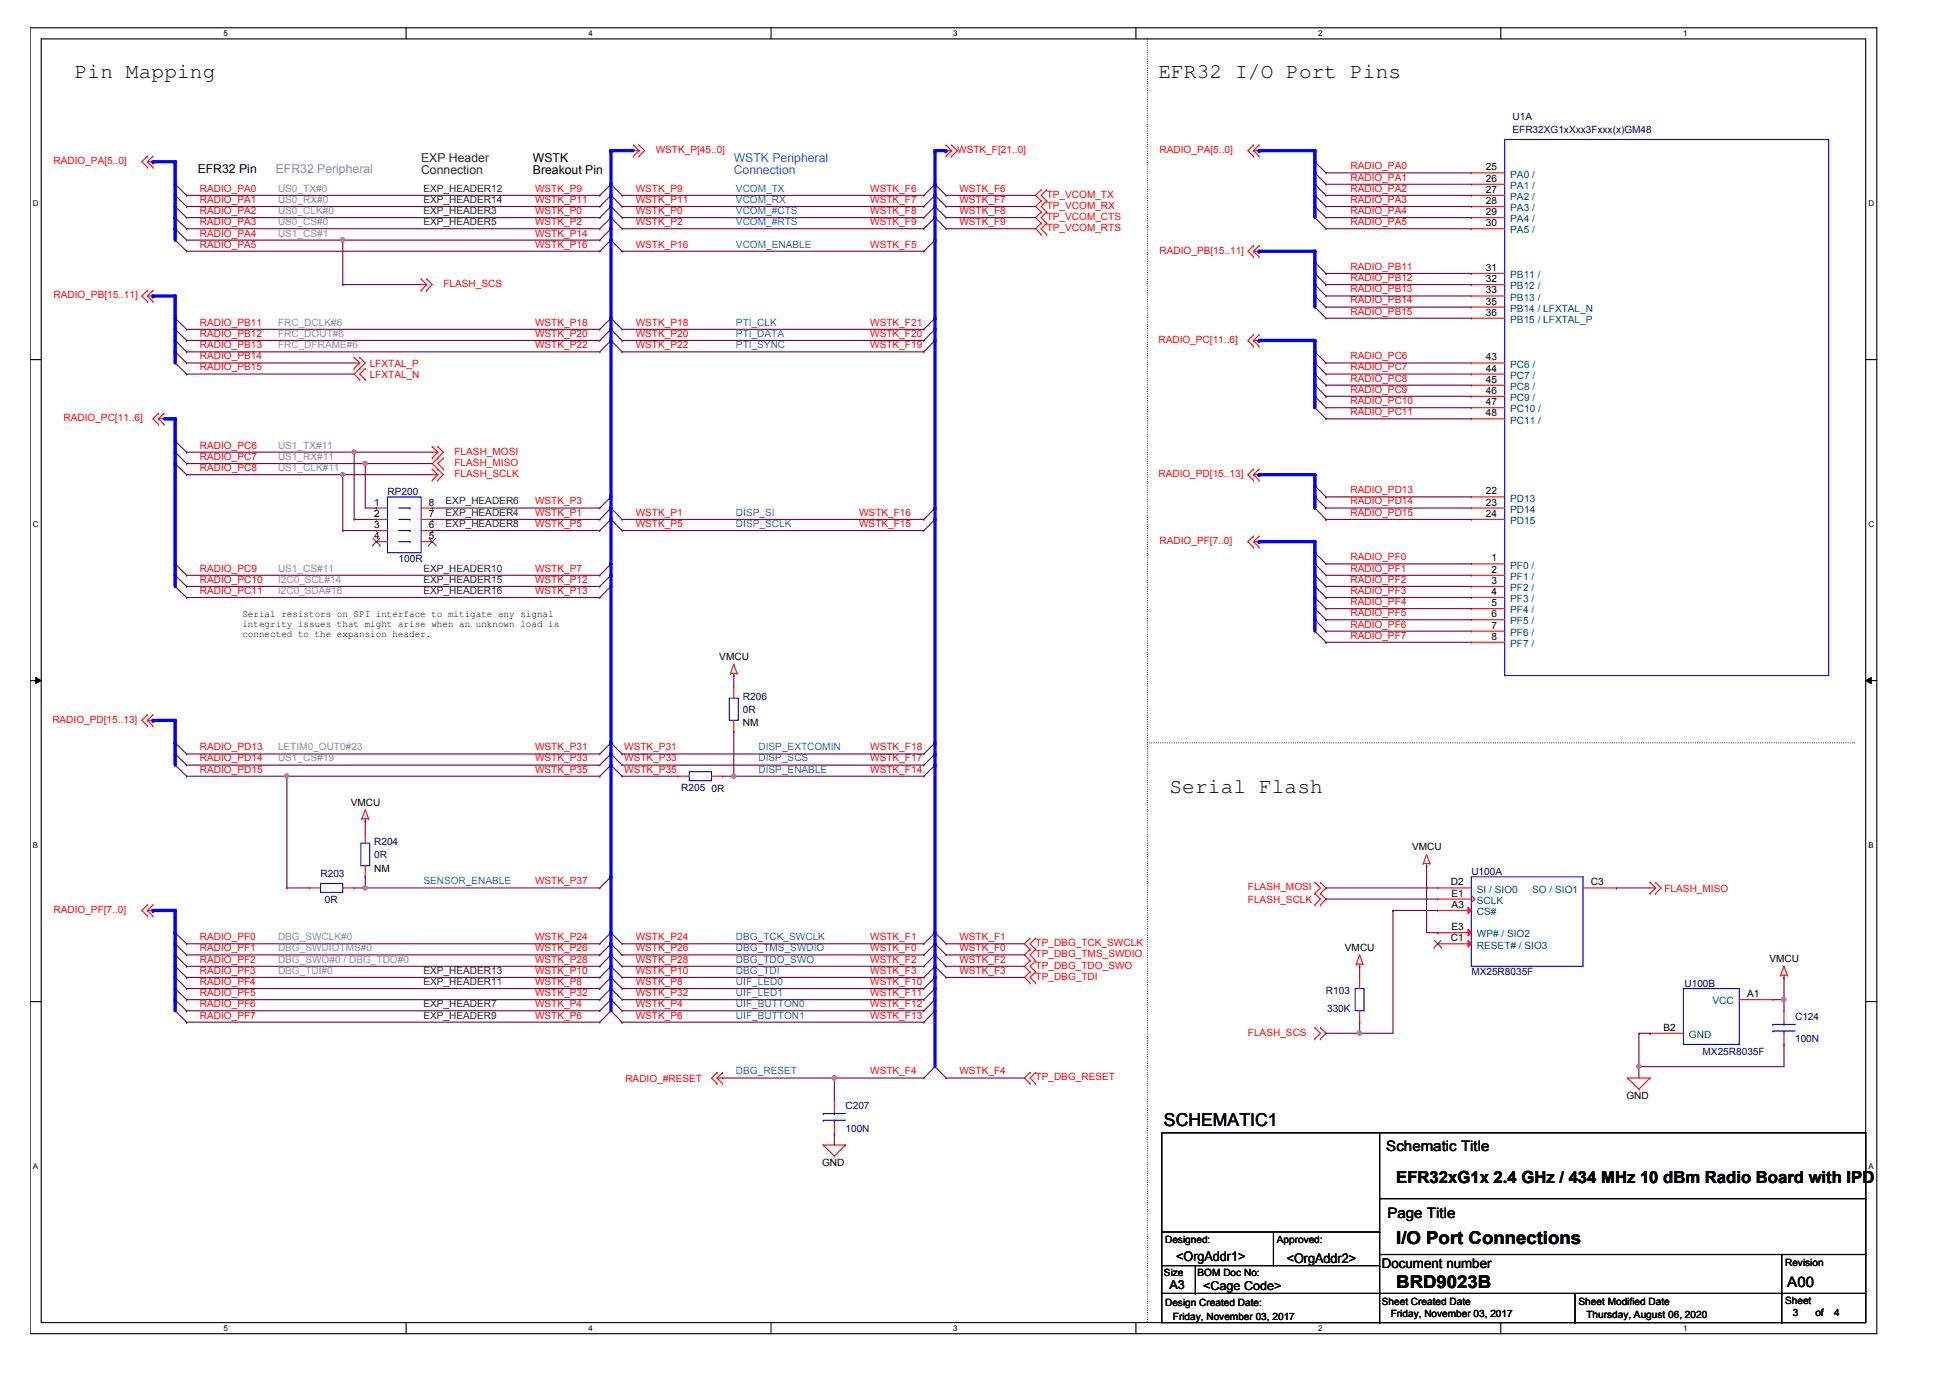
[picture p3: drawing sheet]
<svg xmlns="http://www.w3.org/2000/svg" width="297mm" height="210mm" viewBox="0 0 297 210" stroke-linecap="round" stroke-linejoin="round" font-family="sans-serif">
<defs><g id="words">
<g font-size="3.2">
<text x="11.4" y="11.9">Pin Mapping</text>
<text x="176.5" y="11.9">EFR32 I/O Port Pins</text>
<text x="178.2" y="120.8">Serial Flash</text>
</g>
<g font-size="2.7">
<text x="177.3" y="171.6">SCHEMATIC1</text>
<text x="212.7" y="189.5">I/O Port Connections</text>
<text x="212.7" y="196.2">BRD9023B</text>
</g>
<text font-size="2.5" x="212.7" y="180.2">EFR32xG1x 2.4 GHz / 434 MHz 10 dBm Radio Board with IPD</text>
<g font-size="2.2">
<text x="211.2" y="175.3">Schematic Title</text>
<text x="211.3" y="185.5">Page Title</text>
<text x="272.3" y="196">A00</text>
</g>
<g font-size="2">
<text x="179.2" y="192.2">&lt;OrgAddr1&gt;</text>
<text x="196" y="192.3">&lt;OrgAddr2&gt;</text>
<text x="210.5" y="193.2">Document number</text>
</g>
<g font-size="1.9">
<text x="30.1" y="26.3">EFR32 Pin</text>
<text x="81.2" y="24.6">WSTK</text>
<text x="81.2" y="26.5">Breakout Pin</text>
<text x="178.2" y="196.3">A3</text>
<text x="183.3" y="196.5">&lt;Cage Code&gt;</text>
</g>
<text font-size="1.9" fill="#8080c0" x="42" y="26.3">EFR32 Peripheral</text>
<g font-size="1.9" fill="#008000">
<text x="64.1" y="24.6">EXP Header</text>
<text x="64.1" y="26.5">Connection</text>
</g>
<g font-size="1.9" fill="#0080ff">
<text x="111.8" y="24.6">WSTK Peripheral</text>
<text x="111.8" y="26.5">Connection</text>
</g>
<g font-size="1.5" fill="#f00">
<text x="99.9" y="23.3">WSTK_P[45..0]</text>
<text x="145.8" y="23.3">WSTK_F[21..0]</text>
<text x="176.6" y="23.3">RADIO_PA[5..0]</text>
<text x="8.1" y="25">RADIO_PA[5..0]</text>
<text x="30.5" y="29.2">RADIO_PA0</text>
<text x="81.5" y="29.2">WSTK_P9</text>
<text x="96.8" y="29.2">WSTK_P9</text>
<text x="132.6" y="29.2">WSTK_F6</text>
<text x="146.1" y="29.2">WSTK_F6</text>
<text x="205.7" y="29.2">RADIO_PA2</text>
<text x="205.7" y="27.5">RADIO_PA1</text>
<text x="205.7" y="25.8">RADIO_PA0</text>
<text x="30.5" y="30.9">RADIO_PA1</text>
<text x="30.5" y="32.6">RADIO_PA2</text>
<text x="30.5" y="34.3">RADIO_PA3</text>
<text x="81.5" y="30.9">WSTK_P11</text>
<text x="81.5" y="32.6">WSTK_P0</text>
<text x="81.5" y="34.3">WSTK_P2</text>
<text x="96.8" y="30.9">WSTK_P11</text>
<text x="96.8" y="32.6">WSTK_P0</text>
<text x="96.8" y="34.3">WSTK_P2</text>
<text x="132.6" y="30.9">WSTK_F7</text>
<text x="132.6" y="32.6">WSTK_F8</text>
<text x="132.6" y="34.3">WSTK_F9</text>
<text x="146.1" y="30.9">WSTK_F7</text>
<text x="146.1" y="32.6">WSTK_F8</text>
<text x="146.1" y="34.3">WSTK_F9</text>
<text x="159.4" y="30.1">TP_VCOM_TX</text>
<text x="159.4" y="31.8">TP_VCOM_RX</text>
<text x="159.4" y="33.5">TP_VCOM_CTS</text>
<text x="159.4" y="35.2">TP_VCOM_RTS</text>
<text x="205.7" y="30.9">RADIO_PA3</text>
<text x="205.7" y="32.6">RADIO_PA4</text>
<text x="205.7" y="34.3">RADIO_PA5</text>
<text x="30.5" y="36">RADIO_PA4</text>
<text x="30.5" y="37.7">RADIO_PA5</text>
<text x="81.5" y="37.7">WSTK_P16</text>
<text x="81.5" y="36">WSTK_P14</text>
<text x="96.8" y="37.7">WSTK_P16</text>
<text x="132.6" y="37.7">WSTK_F5</text>
<text x="176.6" y="38.6">RADIO_PB[15..11]</text>
<text x="205.7" y="41.1">RADIO_PB11</text>
<text x="8.1" y="45.4">RADIO_PB[15..11]</text>
<text x="67.5" y="43.7">FLASH_SCS</text>
<text x="205.7" y="46.2">RADIO_PB14</text>
<text x="205.7" y="42.8">RADIO_PB12</text>
<text x="205.7" y="47.9">RADIO_PB15</text>
<text x="205.7" y="44.5">RADIO_PB13</text>
<text x="30.5" y="49.6">RADIO_PB11</text>
<text x="30.5" y="51.3">RADIO_PB12</text>
<text x="30.5" y="53">RADIO_PB13</text>
<text x="81.5" y="49.6">WSTK_P18</text>
<text x="81.5" y="51.3">WSTK_P20</text>
<text x="81.5" y="53">WSTK_P22</text>
<text x="96.8" y="49.6">WSTK_P18</text>
<text x="96.8" y="53">WSTK_P22</text>
<text x="96.8" y="51.3">WSTK_P20</text>
<text x="132.6" y="49.6">WSTK_F21</text>
<text x="132.6" y="53">WSTK_F19</text>
<text x="132.6" y="51.3">WSTK_F20</text>
<text x="176.5" y="52.2">RADIO_PC[11..6]</text>
<text x="30.5" y="54.7">RADIO_PB14</text>
<text x="30.5" y="56.4">RADIO_PB15</text>
<text x="56.3" y="55.8">LFXTAL_P</text>
<text x="56.3" y="57.5">LFXTAL_N</text>
<text x="205.7" y="54.7">RADIO_PC6</text>
<text x="205.7" y="56.4">RADIO_PC7</text>
<text x="205.7" y="59.8">RADIO_PC9</text>
<text x="205.7" y="58.1">RADIO_PC8</text>
<text x="9.7" y="64.2">RADIO_PC[11..6]</text>
<text x="205.7" y="63.2">RADIO_PC11</text>
<text x="205.7" y="61.6">RADIO_PC10</text>
<text x="30.5" y="68.3">RADIO_PC6</text>
<text x="30.5" y="70.1">RADIO_PC7</text>
<text x="30.5" y="71.8">RADIO_PC8</text>
<text x="69.2" y="71">FLASH_MISO</text>
<text x="69.2" y="69.3">FLASH_MOSI</text>
<text x="69.2" y="72.7">FLASH_SCLK</text>
<text x="81.5" y="76.8">WSTK_P3</text>
<text x="176.5" y="72.7">RADIO_PD[15..13]</text>
<text x="205.7" y="75.1">RADIO_PD13</text>
<text x="205.7" y="76.8">RADIO_PD14</text>
<text x="81.5" y="80.3">WSTK_P5</text>
<text x="81.5" y="78.6">WSTK_P1</text>
<text x="96.8" y="80.3">WSTK_P5</text>
<text x="96.8" y="78.6">WSTK_P1</text>
<text x="130.9" y="80.3">WSTK_F15</text>
<text x="130.9" y="78.6">WSTK_F16</text>
<text x="176.6" y="82.9">RADIO_PF[7..0]</text>
<text x="205.7" y="78.6">RADIO_PD15</text>
<text x="30.5" y="87.1">RADIO_PC9</text>
<text x="30.5" y="88.8">RADIO_PC10</text>
<text x="81.5" y="87.1">WSTK_P7</text>
<text x="81.5" y="88.8">WSTK_P12</text>
<text x="205.7" y="85.3">RADIO_PF0</text>
<text x="205.7" y="87.1">RADIO_PF1</text>
<text x="205.7" y="88.8">RADIO_PF2</text>
<text x="30.5" y="90.5">RADIO_PC11</text>
<text x="81.5" y="90.5">WSTK_P13</text>
<text x="205.7" y="90.5">RADIO_PF3</text>
<text x="205.7" y="92.2">RADIO_PF4</text>
<text x="205.7" y="93.9">RADIO_PF5</text>
<text x="205.7" y="95.6">RADIO_PF6</text>
<text x="205.7" y="97.3">RADIO_PF7</text>
<text x="8" y="110.1">RADIO_PD[15..13]</text>
<text x="30.5" y="114.3">RADIO_PD13</text>
<text x="30.5" y="116">RADIO_PD14</text>
<text x="30.5" y="117.7">RADIO_PD15</text>
<text x="81.5" y="114.3">WSTK_P31</text>
<text x="81.5" y="116">WSTK_P33</text>
<text x="81.5" y="117.7">WSTK_P35</text>
<text x="95.1" y="117.7">WSTK_P35</text>
<text x="95.1" y="114.3">WSTK_P31</text>
<text x="95.1" y="116">WSTK_P33</text>
<text x="132.6" y="117.7">WSTK_F14</text>
<text x="132.6" y="116">WSTK_F17</text>
<text x="132.6" y="114.3">WSTK_F18</text>
<text x="81.5" y="134.7">WSTK_P37</text>
<text x="190.1" y="135.6">FLASH_MOSI</text>
<text x="190.1" y="137.5">FLASH_SCLK</text>
<text x="253.5" y="135.8">FLASH_MISO</text>
<text x="8.1" y="139">RADIO_PF[7..0]</text>
<text x="30.5" y="143.2">RADIO_PF0</text>
<text x="81.5" y="143.2">WSTK_P24</text>
<text x="96.8" y="143.2">WSTK_P24</text>
<text x="132.6" y="143.2">WSTK_F1</text>
<text x="146.1" y="143.2">WSTK_F1</text>
<text x="30.5" y="144.9">RADIO_PF1</text>
<text x="30.5" y="146.6">RADIO_PF2</text>
<text x="30.5" y="148.3">RADIO_PF3</text>
<text x="81.5" y="144.9">WSTK_P26</text>
<text x="81.5" y="146.6">WSTK_P28</text>
<text x="81.5" y="148.3">WSTK_P10</text>
<text x="96.8" y="144.9">WSTK_P26</text>
<text x="96.8" y="146.6">WSTK_P28</text>
<text x="96.8" y="148.3">WSTK_P10</text>
<text x="132.6" y="144.9">WSTK_F0</text>
<text x="132.6" y="146.6">WSTK_F2</text>
<text x="132.6" y="148.3">WSTK_F3</text>
<text x="146.1" y="148.3">WSTK_F3</text>
<text x="146.1" y="146.6">WSTK_F2</text>
<text x="146.1" y="144.9">WSTK_F0</text>
<text x="157.7" y="144.1">TP_DBG_TCK_SWCLK</text>
<text x="157.7" y="147.5">TP_DBG_TDO_SWO</text>
<text x="157.7" y="149.3">TP_DBG_TDI</text>
<text x="157.7" y="145.8">TP_DBG_TMS_SWDIO</text>
<text x="30.5" y="153.4">RADIO_PF6</text>
<text x="30.5" y="155.2">RADIO_PF7</text>
<text x="30.5" y="150">RADIO_PF4</text>
<text x="30.5" y="151.7">RADIO_PF5</text>
<text x="81.5" y="153.4">WSTK_P4</text>
<text x="81.5" y="155.2">WSTK_P6</text>
<text x="81.5" y="150">WSTK_P8</text>
<text x="81.5" y="151.7">WSTK_P32</text>
<text x="96.8" y="155.2">WSTK_P6</text>
<text x="96.8" y="153.4">WSTK_P4</text>
<text x="96.8" y="150">WSTK_P8</text>
<text x="96.8" y="151.7">WSTK_P32</text>
<text x="132.6" y="155.2">WSTK_F13</text>
<text x="132.6" y="153.4">WSTK_F12</text>
<text x="132.6" y="150">WSTK_F10</text>
<text x="132.6" y="151.7">WSTK_F11</text>
<text x="190.1" y="157.8">FLASH_SCS</text>
<text x="95.3" y="164.8">RADIO_#RESET</text>
<text x="132.6" y="163.7">WSTK_F4</text>
<text x="146.1" y="163.7">WSTK_F4</text>
<text x="157.7" y="164.5">TP_DBG_RESET</text>
</g>
<g font-size="1.5" fill="#000080">
<text x="230.4" y="18.2">U1A</text>
<text x="230.4" y="20.3">EFR32XG1xXxx3Fxxx(x)GM48</text>
<text x="59" y="75.4">RP200</text>
<text x="60.7" y="85.6">100R</text>
<text x="113.2" y="106.6">R206</text>
<text x="113.2" y="108.6">0R</text>
<text x="103.8" y="120.5">R205</text>
<text x="108.4" y="120.6">0R</text>
<text x="57" y="128.7">R204</text>
<text x="57" y="130.7">0R</text>
<text x="48.8" y="133.6">R203</text>
<text x="49.5" y="137.5">0R</text>
<text x="224.1" y="133.3">U100A</text>
<text x="224.1" y="148.6">MX25R8035F</text>
<text x="202" y="151.5">R103</text>
<text x="202.2" y="154.2">330K</text>
<text x="256.6" y="150.3">U100B</text>
<text x="273.4" y="155.4">C124</text>
<text x="259.3" y="160.7">MX25R8035F</text>
<text x="273.4" y="158.8">100N</text>
<text x="128.8" y="169">C207</text>
<text x="128.8" y="172.4">100N</text>
</g>
<g font-size="1.5" fill="#8080c0">
<text x="42.3" y="29.2">US0_TX#0</text>
<text x="42.3" y="30.9">US0_RX#0</text>
<text x="42.3" y="32.6">US0_CLK#0</text>
<text x="42.3" y="34.3">US0_CS#0</text>
<text x="42.3" y="36">US1_CS#1</text>
<text x="42.3" y="49.6">FRC_DCLK#6</text>
<text x="42.3" y="51.3">FRC_DOUT#6</text>
<text x="42.3" y="53">FRC_DFRAME#6</text>
<text x="42.3" y="68.3">US1_TX#11</text>
<text x="42.3" y="70.1">US1_RX#11</text>
<text x="42.3" y="71.8">US1_CLK#11</text>
<text x="42.3" y="87.1">US1_CS#11</text>
<text x="42.3" y="88.8">I2C0_SCL#14</text>
<text x="42.3" y="90.5">I2C0_SDA#16</text>
<text x="42.3" y="114.3">LETIM0_OUT0#23</text>
<text x="42.3" y="116">US1_CS#19</text>
<text x="42.3" y="143.2">DBG_SWCLK#0</text>
<text x="42.3" y="144.9">DBG_SWDIOTMS#0</text>
<text x="42.3" y="146.6">DBG_SWO#0 / DBG_TDO#0</text>
<text x="42.3" y="148.3">DBG_TDI#0</text>
</g>
<g font-size="1.5" fill="#008000">
<text x="64.5" y="29.2">EXP_HEADER12</text>
<text x="64.5" y="30.9">EXP_HEADER14</text>
<text x="64.5" y="32.6">EXP_HEADER3</text>
<text x="64.5" y="34.3">EXP_HEADER5</text>
<text x="67.9" y="76.8">EXP_HEADER6</text>
<text x="67.9" y="80.3">EXP_HEADER8</text>
<text x="67.9" y="78.6">EXP_HEADER4</text>
<text x="64.5" y="87.1">EXP_HEADER10</text>
<text x="64.5" y="88.8">EXP_HEADER15</text>
<text x="64.5" y="90.5">EXP_HEADER16</text>
<text x="64.5" y="148.3">EXP_HEADER13</text>
<text x="64.5" y="153.4">EXP_HEADER7</text>
<text x="64.5" y="155.2">EXP_HEADER9</text>
<text x="64.5" y="150">EXP_HEADER11</text>
</g>
<g font-size="1.5" fill="#0080ff">
<text x="112.1" y="29.2">VCOM_TX</text>
<text x="112.1" y="30.9">VCOM_RX</text>
<text x="112.1" y="32.6">VCOM_#CTS</text>
<text x="112.1" y="34.3">VCOM_#RTS</text>
<text x="112.1" y="37.7">VCOM_ENABLE</text>
<text x="112.1" y="49.6">PTI_CLK</text>
<text x="112.1" y="53">PTI_SYNC</text>
<text x="112.1" y="51.3">PTI_DATA</text>
<text x="112.1" y="80.3">DISP_SCLK</text>
<text x="112.1" y="78.6">DISP_SI</text>
<text x="115.5" y="117.7">DISP_ENABLE</text>
<text x="115.5" y="116">DISP_SCS</text>
<text x="115.5" y="114.3">DISP_EXTCOMIN</text>
<text x="64.5" y="134.7">SENSOR_ENABLE</text>
<text x="112.1" y="143.2">DBG_TCK_SWCLK</text>
<text x="112.1" y="144.9">DBG_TMS_SWDIO</text>
<text x="112.1" y="146.6">DBG_TDO_SWO</text>
<text x="112.1" y="148.3">DBG_TDI</text>
<text x="112.1" y="155.2">UIF_BUTTON1</text>
<text x="112.1" y="153.4">UIF_BUTTON0</text>
<text x="112.1" y="150">UIF_LED0</text>
<text x="112.1" y="151.7">UIF_LED1</text>
<text x="112.1" y="163.7">DBG_RESET</text>
</g>
<g font-size="1.5">
<text x="226.3" y="29.4">27</text>
<text x="226.3" y="25.9">25</text>
<text x="226.3" y="27.7">26</text>
<text x="226.3" y="31.1">28</text>
<text x="226.3" y="32.8">29</text>
<text x="226.3" y="34.5">30</text>
<text x="226.3" y="41.3">31</text>
<text x="226.3" y="44.7">33</text>
<text x="226.3" y="43">32</text>
<text x="226.3" y="46.4">35</text>
<text x="226.3" y="48.1">36</text>
<text x="226.3" y="54.9">43</text>
<text x="226.3" y="56.6">44</text>
<text x="226.3" y="58.3">45</text>
<text x="226.3" y="60">46</text>
<text x="226.3" y="61.7">47</text>
<text x="226.3" y="63.4">48</text>
<text x="57" y="77">1</text>
<text x="65.3" y="77">8</text>
<text x="226.3" y="75.3">22</text>
<text x="226.3" y="77">23</text>
<text x="57" y="78.7">2</text>
<text x="57" y="80.4">3</text>
<text x="57" y="82.1">4</text>
<text x="65.3" y="82.1">5</text>
<text x="65.3" y="80.4">6</text>
<text x="65.3" y="78.7">7</text>
<text x="226.3" y="78.7">24</text>
<text x="227.2" y="85.5">1</text>
<text x="227.2" y="87.2">2</text>
<text x="227.2" y="88.9">3</text>
<text x="36.9" y="93.9">Serial resistors on SPI interface to mitigate any signal</text>
<text x="36.9" y="95.5">integrity issues that might arise when an unknown load is</text>
<text x="227.2" y="90.6">4</text>
<text x="227.2" y="92.3">5</text>
<text x="227.2" y="94">6</text>
<text x="227.2" y="95.8">7</text>
<text x="36.9" y="97">connected to the expansion header.</text>
<text x="109.6" y="100.6">VMCU</text>
<text x="227.2" y="97.5">8</text>
<text x="113.2" y="110.6">NM</text>
<text x="53.4" y="122.7">VMCU</text>
<text x="215.1" y="129.5">VMCU</text>
<text x="57" y="132.8">NM</text>
<text x="221" y="134.9">D2</text>
<text x="221.1" y="136.6">E1</text>
<text x="242.3" y="134.9">C3</text>
<text x="221" y="143.4">C1</text>
<text x="221.1" y="141.7">E3</text>
<text x="221.1" y="138.3">A3</text>
<text x="204.9" y="144.8">VMCU</text>
<text x="269.6" y="146.5">VMCU</text>
<text x="266.1" y="151.9">A1</text>
<text x="253.4" y="157">B2</text>
<text x="247.7" y="167.5">GND</text>
<text x="125.2" y="177.7">GND</text>
<text x="177.5" y="189.4">Designed:</text>
<text x="194.5" y="189.4">Approved:</text>
<text x="177.3" y="194.4">Size</text>
<text x="182.4" y="194.4">BOM Doc No:</text>
<text x="271.9" y="192.8">Revision</text>
<text x="177.5" y="199">Design Created Date:</text>
<text x="178.7" y="201">Friday, November 03, 2017</text>
<text x="210.5" y="198.8">Sheet Created Date</text>
<text x="211.9" y="200.7">Friday, November 03, 2017</text>
<text x="240.5" y="198.8">Sheet Modified Date</text>
<text x="241.7" y="200.8">Thursday, August 06, 2020</text>
<text x="271.9" y="198.6">Sheet</text>
<text x="273.1" y="200.5">3</text>
<text x="276.5" y="200.5">of</text>
<text x="279.4" y="200.5">4</text>
</g>
<g font-size="1.5" fill="#004080">
<text x="230.1" y="27.1">PA0 /</text>
<text x="230.1" y="28.8">PA1 /</text>
<text x="230.1" y="30.5">PA2 /</text>
<text x="230.1" y="32.2">PA3 /</text>
<text x="230.1" y="33.9">PA4 /</text>
<text x="230.1" y="35.6">PA5 /</text>
<text x="230.1" y="45.8">PB13 /</text>
<text x="230.1" y="42.4">PB11 /</text>
<text x="230.1" y="44.1">PB12 /</text>
<text x="230.1" y="47.5">PB14 / LFXTAL_N</text>
<text x="230.1" y="49.2">PB15 / LFXTAL_P</text>
<text x="230.1" y="56">PC6 /</text>
<text x="230.1" y="57.7">PC7 /</text>
<text x="230.1" y="59.4">PC8 /</text>
<text x="230.1" y="61.1">PC9 /</text>
<text x="230.1" y="62.8">PC10 /</text>
<text x="230.1" y="64.5">PC11 /</text>
<text x="230.1" y="76.4">PD13</text>
<text x="230.1" y="78.1">PD14</text>
<text x="230.1" y="79.8">PD15</text>
<text x="230.1" y="86.6">PF0 /</text>
<text x="230.1" y="88.3">PF1 /</text>
<text x="230.1" y="90">PF2 /</text>
<text x="230.1" y="91.7">PF3 /</text>
<text x="230.1" y="93.4">PF4 /</text>
<text x="230.1" y="95.1">PF5 /</text>
<text x="230.1" y="96.9">PF6 /</text>
<text x="230.1" y="98.6">PF7 /</text>
<text x="225" y="136">SI / SIO0</text>
<text x="225" y="137.7">SCLK</text>
<text x="233.4" y="136">SO / SIO1</text>
<text x="225" y="142.8">WP# / SIO2</text>
<text x="225" y="139.4">CS#</text>
<text x="225" y="144.5">RESET# / SIO3</text>
<text x="260.9" y="153">VCC</text>
<text x="257.3" y="158.1">GND</text>
</g>
<g font-size="1.2">
<text x="34" y="5.5">5</text>
<text x="89.6" y="5.5">4</text>
<text x="145.2" y="5.5">3</text>
<text x="200.8" y="5.5">2</text>
<text x="256.4" y="5.5">1</text>
<text x="5" y="31.5">D</text>
<text x="284.6" y="31.5">D</text>
<text x="5" y="80.3">C</text>
<text x="284.6" y="80.3">C</text>
<text x="5" y="129.2">B</text>
<text x="284.6" y="129.2">B</text>
<text x="5" y="178.1">A</text>
<text x="284.6" y="178.1">A</text>
<text x="34" y="202.7">5</text>
<text x="89.6" y="202.7">4</text>
<text x="145.2" y="202.7">3</text>
<text x="200.8" y="202.7">2</text>
<text x="256.4" y="202.7">1</text>
</g>
</g></defs>
<path d="M4.6 4.2h281.3v199h-281.3zM6.3 5.9h277.9v195.6h-277.9z" fill="none" stroke="#000" stroke-width=".17"/>
<g fill="#fff">
<path d="M34 4.4h.7v1.4h-.7z"/>
<path d="M34 201.6h.7v1.4h-.7z"/>
</g>
<path d="M61.9 4.2v1.7M61.9 201.5v1.7" fill="none" stroke="#000" stroke-width=".17"/>
<g fill="#fff">
<path d="M89.6 4.4h.7v1.4h-.7z"/>
<path d="M89.6 201.6h.7v1.4h-.7z"/>
</g>
<path d="M117.4 4.2v1.7M117.4 201.5v1.7" fill="none" stroke="#000" stroke-width=".17"/>
<g fill="#fff">
<path d="M145.2 4.4h.7v1.4h-.7z"/>
<path d="M145.2 201.6h.7v1.4h-.7z"/>
</g>
<path d="M173 4.2v1.7M173 201.5v1.7" fill="none" stroke="#000" stroke-width=".17"/>
<g fill="#fff">
<path d="M200.8 4.4h.6v1.4h-.6z"/>
<path d="M200.8 201.6h.6v1.4h-.6z"/>
</g>
<path d="M228.6 4.2v1.7M228.6 201.5v1.7" fill="none" stroke="#000" stroke-width=".17"/>
<g fill="#fff">
<path d="M256.4 4.4h.6v1.4h-.6z"/>
<path d="M256.4 201.6h.6v1.4h-.6z"/>
<path d="M5 30.4h.9v1.3h-.9z"/>
<path d="M284.6 30.4h.9v1.3h-.9z"/>
<path d="M5 79.2h.9v1.4h-.9z"/>
<path d="M284.6 79.2h.9v1.4h-.9z"/>
</g>
<path d="M4.6 54.8h1.7M284.2 54.8h1.7" fill="none" stroke="#000" stroke-width=".17"/>
<g fill="#fff">
<path d="M5 128.1h.8v1.4h-.8z"/>
<path d="M284.6 128.1h.8v1.4h-.8z"/>
</g>
<path d="M4.6 103.7h1.7M284.2 103.7h1.7" fill="none" stroke="#000" stroke-width=".17"/>
<path d="M5.4 103.2l.9 .5-.9 .4zM284.2 103.7l.8-.5v.9z" fill="#000"/>
<path d="M5.4 103.2l.9 .5-.9 .4zM284.2 103.7l.8-.5v.9z" fill="none" stroke="#000" stroke-width=".15"/>
<g fill="#fff">
<path d="M5 177h.8v1.3h-.8z"/>
<path d="M284.6 177h.8v1.3h-.8z"/>
</g>
<g fill="none" stroke="#000" stroke-width=".17">
<path d="M4.6 152.6h1.7M284.2 152.6h1.7M177 172.6h107.2v28.9h-107.2zM210.2 172.6v28.9M177 197h.1M177 197h107.2M177 192.8h33.2M177 187.7h33.2M182.1 197h.1M182.1 192.8v4.2M194 192.8h.1M194 187.7v5.1"/>
<path d="M210.2 197h.1M210.2 192.8h.1M210.2 187.7h.1M210.2 182.6h74M210.2 191.1h74M239.9 197v4.5M271.4 197h.1M271.4 191.1v10.4M284.2 182.6h.1M284.2 191.1h.1M210.2 201.5h.1M239.9 201.5h.1"/>
<path d="M271.4 201.5h.1"/>
</g>
<path d="M174.8 5.9v195.6M174.8 113.2h107.7M282.5 113.2h.1M174.8 201.5h.1" fill="none" stroke="#000" stroke-width=".17" stroke-dasharray="0 .3"/>
<g fill="none" stroke="#f00" stroke-width=".17">
<path d="M22.5 23.8h.1M22.5 25.5h.1M22.5 24.6h.1M22.5 23.8l-.9 .8 .9 .9M22.5 24.6l.8 .9M22.5 24.6h.8M23.3 23.8h.1M23.3 25.5h.1M23.3 23.8l-.8 .8M96.5 22.1h.1M96.5 23.8h.1M96.5 22.9h.8"/>
<path d="M96.5 22.1l.8 .8M97.3 22.1h.1M97.3 23.8h.1M97.3 22.9h.1M97.3 22.1l.9 .8-.9 .9M97.3 22.9l-.8 .9M144.1 22.1h.1M144.1 23.8h.1M144.1 22.9h.9M144.1 22.1l.9 .8M145 22.1h.1M145 23.8h.1"/>
<path d="M145 22.9h.1M145 22.1l.8 .8-.8 .9M145 22.9l-.9 .9M158.6 30.6h.1M158.6 28.9h.1M158.6 32.3h.1M158.6 34h.1M158.6 35.7h.1M158.6 28.9l-.9 .9 .9 .8M158.6 30.6l-.9 .9 .9 .8M158.6 32.3l-.9 .8 .9 .9M158.6 34l-.9 .8 .9 .9"/>
<path d="M159.4 30.6h.1M159.4 28.9h.1M159.4 32.3h.1M159.4 34h.1M159.4 35.7h.1M159.4 28.9l-.8 .9 .8 .8M159.4 30.6l-.8 .9 .8 .8M159.4 32.3l-.8 .8 .8 .9M159.4 34l-.8 .8 .8 .9M190.9 22.1h.1M190.9 23.8h.1M190.9 22.9h.1"/>
<path d="M190.9 37.4h.1M190.9 39.1h.1M190.9 38.3h.1M190.9 22.1l-.8 .8 .8 .9M190.9 22.9l.9 .9M190.9 22.9h.9M190.9 37.4l-.8 .9 .8 .8M190.9 38.3l.9 .8M190.9 38.3h.9M191.8 22.1h.1M191.8 23.8h.1M191.8 37.4h.1"/>
<path d="M191.8 39.1h.1M191.8 22.1l-.9 .8M191.8 37.4l-.9 .9M224.1 29.8h.1M224.1 31.5h.1M224.1 33.1h.1M224.1 26.3h.1M224.1 28.1h.1M224.1 34.8h.1M224.1 29.8h5.1M224.1 31.5h5.1M224.1 33.1h5.1"/>
<path d="M224.1 26.3h5.1M224.1 28.1h5.1M224.1 34.8h5.1M22.5 44.2h.1M22.5 45.9h.1M22.5 45.1h.1M22.5 44.2l-.9 .9 .9 .8M22.5 45.1l.8 .8M22.5 45.1h.8M23.3 44.2h.1M23.3 45.9h.1M23.3 44.2l-.8 .9"/>
<path d="M53.9 54.4h.1M53.9 56.1h.1M53.9 54.4l.9 .9M53.9 55.3h.9M54.8 54.4h.1M54.8 56.1h.1M54.8 55.3h.1M54.8 57.8h.1M54.8 54.4l.8 .9-1.7 1.7 .9 .8M54.8 55.3l-.9 .8M55.6 56.1h.1M55.6 57.8h.1"/>
<path d="M55.6 56.1l-.8 .9 .8 .8M64.1 44.2h.1M64.1 42.5h.1M64.1 42.5l.9 .8M64.1 43.3h.9M65 44.2h.1M65 42.5h.1M65 43.3h.1M65 42.5l.8 .8-.8 .9M65 43.3l-.9 .9M190.9 52.7h.1M190.9 51h.1"/>
<path d="M190.9 51.9h.1M190.9 51l-.8 .9 .8 .8M190.9 51.9l.9 .8M190.9 51.9h.9M191.8 52.7h.1M191.8 51h.1M191.8 51l-.9 .9M224.1 45.1h.1M224.1 41.7h.1M224.1 43.3h.1M224.1 55.3h.1M224.1 57h.1"/>
<path d="M224.1 46.8h.1M224.1 48.5h.1M224.1 58.7h.1M224.1 43.3h5.1M224.1 55.3h5.1M224.1 45.1h5.1M224.1 41.7h5.1M224.1 57h5.1M224.1 46.8h5.1M224.1 48.5h5.1M224.1 58.7h5.1M24.1 64.6h.1"/>
<path d="M24.1 62.9h.1M24.1 63.8h.1M24.1 62.9l-.8 .9 .8 .8M24.1 63.8l.9 .8M24.1 63.8h.9M25 64.6h.1M25 62.9h.1M25 62.9l-.9 .9M65.8 69.8h.1M65.8 68h.1M65.8 73.2h.1M65.8 71.5h.1"/>
<path d="M65.8 72.3h.9M65.8 68l.9 .9M65.8 68.9h.9M65.8 71.5l.9 .8M66.7 71.5h.1M66.7 69.8h.1M66.7 68h.1M66.7 68.9h.1M66.7 73.2h.1M66.7 72.3h.1M66.7 69.8l-.9 .8 1.7 1.7-.8 .9M66.7 68l.8 .9-.8 .9"/>
<path d="M66.7 68.9l-.9 .9M66.7 72.3l-.9 .9M67.5 71.5h.1M67.5 69.8h.1M67.5 69.8l-.8 .8 .8 .9M190.9 73.2h.1M190.9 71.5h.1M190.9 72.3h.1M190.9 71.5l-.8 .8 .8 .9M190.9 72.3l.9 .9M190.9 72.3h.9M191.8 73.2h.1"/>
<path d="M191.8 71.5h.1M191.8 71.5l-.9 .8M224.1 60.4h.1M224.1 62.1h.1M224.1 63.8h.1M224.1 75.7h.1M224.1 77.4h.1M224.1 79.1h.1M224.1 63.8h5.1M224.1 60.4h5.1M224.1 62.1h5.1M224.1 75.7h5.1"/>
<path d="M224.1 77.4h5.1M224.1 79.1h5.1M190.9 83.4h.1M190.9 81.7h.1M190.9 82.5h.1M190.9 81.7l-.8 .8 .8 .9M190.9 82.5l.9 .9M190.9 82.5h.9M191.8 83.4h.1M191.8 81.7h.1M191.8 81.7l-.9 .8M224.1 85.9h.1"/>
<path d="M224.1 87.6h.1M224.1 89.3h.1M224.1 91h.1M224.1 92.7h.1M224.1 94.4h.1M224.1 96.1h.1M224.1 97.8h.1M224.1 85.9h5.1M224.1 87.6h5.1M224.1 89.3h5.1M224.1 91h5.1M224.1 92.7h5.1"/>
<path d="M224.1 94.4h5.1M224.1 96.1h5.1M224.1 97.8h5.1M22.5 110.6h.1M22.5 108.9h.1M22.5 109.7h.1M22.5 108.9l-.9 .8 .9 .9M22.5 109.7l.8 .9M22.5 109.7h.8M23.3 110.6h.1M23.3 108.9h.1M23.3 108.9l-.8 .8"/>
<path d="M111.3 102.6h.1M111.3 102.6h1M111.8 102.9h.1M111.8 101.2h.1M111.8 102.6v.3M111.8 101.2l-.5 1.4M111.8 101.2l.5 1.4M112.3 102.6h.1M22.5 139.5h.1M22.5 137.8h.1M22.5 138.7h.1M22.5 137.8l-.9 .9 .9 .8"/>
<path d="M22.5 138.7l.8 .8M22.5 138.7h.8M23.3 139.5h.1M23.3 137.8h.1M23.3 137.8l-.8 .9M55.1 124.7h.1M55.1 124.7h1M55.6 125.1h.1M55.6 123.4h.1M55.6 124.7v.4M55.6 123.4l-.5 1.3M55.6 123.4l.5 1.3"/>
<path d="M56.1 124.7h.1M200.3 136.1h.1M200.3 134.4h.1M200.3 137.8h.1M200.3 134.4l.8 .9-.8 .8M200.3 136.1l.8 .8-.8 .9M201.1 136.1h.1M201.1 134.4h.1M201.1 137.8h.1M201.1 134.4l.9 .9-.9 .8M201.1 136.1l.9 .8-.9 .9M216.8 131.5h.1"/>
<path d="M216.8 131.5h1M217.3 131.9h.1M217.3 130.2h.1M217.3 131.5v.4M217.3 130.2l-.5 1.3M217.3 130.2l.5 1.3M217.8 131.5h.1M219 135.3h.1M219 136.9h.1M219 135.3h5.1M219 136.9h5.1M224.1 137.5h.1"/>
<path d="M224.1 136.4l.5 .5M224.6 136.9h.1M224.6 136.9l-.5 .6M251.3 136.1h.1M251.3 134.4h.1M251.3 134.4l.9 .9M251.3 135.3h.9M252.2 136.1h.1M252.2 134.4h.1M252.2 135.3h.1M252.2 134.4l.8 .9-.8 .8M252.2 135.3l-.9 .8"/>
<path d="M156.9 144.6h.1M156.9 142.9h.1M156.9 148h.1M156.9 146.3h.1M156.9 149.7h.1M156.9 142.9l-.8 .9 .8 .8M156.9 146.3l-.8 .9 .8 .8M156.9 148l-.8 .9 .8 .8M156.9 144.6l-.8 .9 .8 .8M157.7 144.6h.1M157.7 142.9h.1M157.7 148h.1"/>
<path d="M157.7 146.3h.1M157.7 149.7h.1M157.7 142.9l-.8 .9 .8 .8M157.7 146.3l-.8 .9 .8 .8M157.7 148l-.8 .9 .8 .8M157.7 144.6l-.8 .9 .8 .8M200.3 158.2h.1M200.3 156.5h.1M200.3 156.5l.8 .9-.8 .8M201.1 158.2h.1M201.1 156.5h.1M201.1 156.5l.9 .9-.9 .8"/>
<path d="M206.6 146.9h.1M206.6 146.9h1M207.1 147.2h.1M207.1 145.5h.1M207.1 146.9v.3M207.1 145.5l-.5 1.4M207.1 145.5l.5 1.4M207.6 146.9h.1M271.2 148.5h.1M271.2 148.5h1.1M271.8 148.9h.1M271.8 147.2h.1"/>
<path d="M271.8 148.5v.4M271.8 147.2l-.6 1.3M271.8 147.2l.5 1.3M272.3 148.5h.1M109.2 163.4h.1M109.2 165.1h.1M109.2 164.2h.1M109.2 164.2h.9M109.2 163.4l-.8 .8 .8 .9M109.2 164.2l.9 .9M110.1 163.4h.1M110.1 165.1h.1"/>
<path d="M110.1 163.4l-.9 .8M125.4 174.4h.1M125.4 174.4h3.4M125.4 174.4l1.7 1.7M127.1 176.1h.1M127.1 167.6h.1M127.1 172.7h.1M127.1 167.6v1.7M127.1 171v1.7M128.8 174.4h.1M128.8 174.4l-1.7 1.7M156.9 165.1h.1"/>
<path d="M156.9 163.4h.1M156.9 163.4l-.8 .8 .8 .9M157.7 165.1h.1M157.7 163.4h.1M157.7 163.4l-.8 .8 .8 .9M247.9 164.2h.1M247.9 164.2h3.4M247.9 164.2l1.8 1.7M249.7 165.9h.1M251.3 164.2h.1M251.3 164.2l-1.6 1.7"/>
</g>
<g fill="none" stroke="#800040" stroke-width=".17">
<path d="M26.7 29.8h.1M26.7 28.1h.1M26.7 31.5h.1M26.7 33.1h.1M26.7 34.8h.1M26.7 36.6h.1M26.7 29.8l1.7 1.7M26.7 28.1l1.7 1.7M26.7 31.5l1.7 1.6M26.7 33.1l1.7 1.7M26.7 34.8l1.7 1.8M26.7 36.6l1.7 1.7"/>
<path d="M91.4 31.5h.1M91.4 33.1h.1M91.4 34.8h.1M91.4 38.3h.1M91.4 29.8h.1M91.4 36.6h.1M93.1 28.1h.1M93.1 29.8h.1M93.1 31.5h.1M93.1 33.1h.1M93.1 36.6h.1M93.1 29.8l-1.7 1.7"/>
<path d="M93.1 28.1l1.7 1.7M93.1 29.8l1.7 1.7M93.1 31.5l1.7 1.6M93.1 33.1l1.7 1.7M93.1 36.6l1.7 1.7M93.1 31.5l-1.7 1.6M93.1 33.1l-1.7 1.7M93.1 36.6l-1.7 1.7M93.1 28.1l-1.7 1.7M93.1 34.8l-1.7 1.8M140.7 38.3h.1M140.7 29.8h.1"/>
<path d="M140.7 31.5h.1M140.7 33.1h.1M140.7 34.8h.1M142.4 33.1h.1M142.4 31.5h.1M142.4 29.8h.1M142.4 28.1h.1M142.4 36.6l-1.7 1.7M142.4 28.1l-1.7 1.7M142.4 29.8l-1.7 1.7M142.4 31.5l-1.7 1.6M142.4 33.1l-1.7 1.7"/>
<path d="M142.4 33.1l1.7 1.7M142.4 31.5l1.7 1.6M142.4 29.8l1.7 1.7M142.4 28.1l1.7 1.7M200.3 28.1h.1M200.3 29.8h.1M200.3 31.5h.1M200.3 26.3h.1M200.3 24.6h.1M200.3 33.1h.1M200.3 28.1l1.7 1.7M200.3 29.8l1.7 1.7"/>
<path d="M200.3 31.5l1.7 1.6M200.3 40l1.7 1.7M200.3 26.3l1.7 1.8M200.3 24.6l1.7 1.7M200.3 33.1l1.7 1.7M26.7 55.3h.1M26.7 48.5h.1M26.7 50.2h.1M26.7 51.9h.1M26.7 53.6h.1M26.7 55.3l1.7 1.7M26.7 48.5l1.7 1.7"/>
<path d="M26.7 50.2l1.7 1.7M26.7 51.9l1.7 1.7M26.7 53.6l1.7 1.7M91.4 53.6h.1M91.4 50.2h.1M91.4 51.9h.1M93.1 51.9h.1M93.1 48.5h.1M93.1 50.2h.1M93.1 51.9l-1.7 1.7M93.1 51.9l1.7 1.7M93.1 48.5l1.7 1.7"/>
<path d="M93.1 50.2l1.7 1.7M93.1 48.5l-1.7 1.7M93.1 50.2l-1.7 1.7M140.7 51.9h.1M140.7 53.6h.1M140.7 50.2h.1M142.4 50.2l-1.7 1.7M142.4 51.9l-1.7 1.7M142.4 48.5l-1.7 1.7M200.3 45.1h.1M200.3 53.6h.1M200.3 55.3h.1"/>
<path d="M200.3 43.3h.1M200.3 46.8h.1M200.3 45.1l1.7 1.7M200.3 41.7l1.7 1.6M200.3 53.6l1.7 1.7M200.3 55.3l1.7 1.7M200.3 43.3l1.7 1.8M200.3 46.8l1.7 1.7M200.3 58.7l1.7 1.7M200.3 57l1.7 1.7M202 43.3h.1M202 41.7h.1"/>
<path d="M202 58.7h.1M26.7 67.2h.1M26.7 68.9h.1M26.7 70.6h.1M26.7 67.2l1.7 1.7M26.7 68.9l1.7 1.7M26.7 70.6l1.7 1.7M91.4 79.1h.1M91.4 77.4h.1M93.1 77.4h.1M93.1 79.1h.1M93.1 77.4l1.7 1.7"/>
<path d="M93.1 79.1l1.7 1.7M93.1 77.4l-1.7 1.7M93.1 79.1l-1.7 1.7M93.1 75.7l-1.7 1.7M140.7 79.1h.1M142.4 77.4l-1.7 1.7M142.4 79.1l-1.7 1.7M200.3 60.4h.1M200.3 62.1h.1M200.3 74l1.7 1.7M200.3 75.7l1.7 1.7M200.3 77.4l1.7 1.7"/>
<path d="M200.3 60.4l1.7 1.7M200.3 62.1l1.7 1.7M202 75.7h.1M202 77.4h.1M202 79.1h.1M202 60.4h.1M26.7 85.9h.1M26.7 87.6h.1M26.7 89.3h.1M26.7 85.9l1.7 1.7M26.7 87.6l1.7 1.7M26.7 89.3l1.7 1.7"/>
<path d="M91.4 87.6h.1M91.4 89.3h.1M91.4 91h.1M91.4 80.8h.1M93.1 85.9l-1.7 1.7M93.1 87.6l-1.7 1.7M93.1 89.3l-1.7 1.7M140.7 80.8h.1M200.3 84.2h.1M200.3 85.9h.1M200.3 87.6h.1M200.3 84.2l1.7 1.7"/>
<path d="M200.3 85.9l1.7 1.7M200.3 87.6l1.7 1.7M200.3 89.3l1.7 1.7M200.3 91l1.7 1.7M200.3 92.7l1.7 1.7M200.3 94.4l1.7 1.7M200.3 96.1l1.7 1.7M202 91h.1M202 92.7h.1M202 94.4h.1M202 96.1h.1M202 97.8h.1"/>
<path d="M26.7 116.5h.1M26.7 114.8h.1M26.7 113.2h.1M26.7 116.5l1.7 1.7M26.7 114.8l1.7 1.7M26.7 113.2l1.7 1.6M91.4 118.2h.1M91.4 116.5h.1M91.4 114.8h.1M93.1 113.2h.1M93.1 114.8h.1M93.1 116.5h.1"/>
<path d="M93.1 116.5l-1.7 1.7M93.1 114.8l-1.7 1.7M93.1 113.2l-1.7 1.6M93.1 113.2l1.7 1.6M93.1 114.8l1.7 1.7M93.1 116.5l1.7 1.7M140.7 116.5h.1M140.7 118.2h.1M140.7 114.8h.1M142.4 114.8l-1.7 1.7M142.4 116.5l-1.7 1.7M142.4 113.2l-1.7 1.6"/>
<path d="M91.4 135.3h.1M93.1 133.6l-1.7 1.7M26.7 142.1h.1M26.7 143.8h.1M26.7 145.5h.1M26.7 142.1l1.7 1.7M26.7 143.8l1.7 1.7M26.7 145.5l1.7 1.7M26.7 147.2l1.7 1.7M26.7 148.9l1.7 1.7M26.7 150.6l1.7 1.7M26.7 152.3l1.7 1.7"/>
<path d="M26.7 154l1.7 1.7M28.4 148.9h.1M28.4 150.6h.1M28.4 152.3h.1M28.4 154h.1M28.4 155.7h.1M91.4 148.9h.1M91.4 143.8h.1M91.4 145.5h.1M91.4 147.2h.1M91.4 150.6h.1M91.4 152.3h.1"/>
<path d="M91.4 154h.1M91.4 155.7h.1M91.4 155.7l1.7-1.7 1.7 1.7M93.1 142.1h.1M93.1 143.8h.1M93.1 145.5h.1M93.1 147.2h.1M93.1 148.9h.1M93.1 150.6h.1M93.1 152.3h.1M93.1 147.2l-1.7 1.7M93.1 142.1l-1.7 1.7"/>
<path d="M93.1 142.1l1.7 1.7M93.1 143.8l1.7 1.7M93.1 145.5l1.7 1.7M93.1 143.8l-1.7 1.7M93.1 145.5l-1.7 1.7M93.1 147.2l1.7 1.7M93.1 148.9l1.7 1.7M93.1 150.6l1.7 1.7M93.1 152.3l1.7 1.7M93.1 148.9l-1.7 1.7M93.1 150.6l-1.7 1.7M93.1 152.3l-1.7 1.7"/>
<path d="M94.8 155.7h.1M140.7 143.8h.1M140.7 145.5h.1M140.7 147.2h.1M140.7 150.6h.1M140.7 152.3h.1M140.7 148.9h.1M140.7 155.7h.1M140.7 154h.1M142.4 142.1h.1M142.4 143.8h.1M142.4 145.5h.1"/>
<path d="M142.4 147.2h.1M142.4 142.1l-1.7 1.7M142.4 143.8l-1.7 1.7M142.4 145.5l-1.7 1.7M142.4 148.9l-1.7 1.7M142.4 150.6l-1.7 1.7M142.4 147.2l-1.7 1.7M142.4 154l-1.7 1.7M142.4 152.3l-1.7 1.7M142.4 142.1l1.7 1.7M142.4 143.8l1.7 1.7M142.4 145.5l1.7 1.7"/>
<path d="M142.4 147.2l1.7 1.7M140.7 164.2h.1M142.4 162.5h.1M142.4 162.5l-1.7 1.7M142.4 162.5l1.7 1.7"/>
</g>
<path d="M229.2 21.3h49.4v81.6h-49.4zM224.1 133.6h17v13.6h-17zM125.4 169.6h.1M125.4 170.6h.1M125.4 169.6h3.4M125.4 170.6h3.4M127.1 170.6h.1M127.1 169.6h.1M127.1 169.3v.3M127.1 170.6v.4" fill="none" stroke="#00f" stroke-width=".17"/>
<path d="M223.6 143.3l.5 .5-.5 .5z" fill="#f00"/>
<path d="M241.1 135.3h5.1M246.2 135.3h.1M219 143.8h.1M219 143.8h5.1M223.6 143.3l.5 .5-.5 .5z" fill="none" stroke="#f00" stroke-width=".17"/>
<path d="M218.5 144.3h.1M218.5 143.3l1.1 1M219.5 143.3l-1 1M219.6 144.3h.1" fill="none" stroke="#804000" stroke-width=".15"/>
<path d="M223.6 141.6l.5 .5-.5 .5z" fill="#f00"/>
<path d="M219 142.1h.1M219 142.1h5.1M223.6 141.6l.5 .5-.5 .5z" fill="none" stroke="#f00" stroke-width=".17"/>
<path d="M223.6 138.2l.5 .5-.5 .5z" fill="#f00"/>
<g fill="none" stroke="#f00" stroke-width=".17">
<path d="M57.3 77.4h.1M57.3 79.1h.1M57.3 77.4h1.7M57.3 79.1h1.7M64.1 77.4h1.7M64.1 79.1h1.7M65.8 79.1h.1M65.8 77.4h.1M57.3 80.8h.1M57.3 82.5h.1M57.3 80.8h1.7M57.3 82.5h1.7"/>
<path d="M64.1 80.8h1.7M64.1 82.5h1.7M65.8 82.5h.1M65.8 80.8h.1M103.3 118.2h.1M103.3 118.2h1.7M108.4 118.2h1.7M110.1 118.2h.1M111.8 104.6h.1M111.8 111.4h.1M111.8 104.6v1.7M111.8 109.7v1.7"/>
<path d="M47.1 135.3h.1M47.1 135.3h1.7M52.2 135.3h1.7M53.9 135.3h.1M55.6 126.7h.1M55.6 133.6h.1M55.6 126.7v1.7M55.6 131.9v1.7M219 138.7h.1M219 138.7h5.1M223.6 138.2l.5 .5-.5 .5zM207.1 148.9h.1"/>
<path d="M207.1 155.7h.1M207.1 148.9v1.7M207.1 154v1.7M251.3 157.4h.1M251.3 157.4h5.1M264.9 152.3h5.2M270.1 152.3h.1M271.8 154h.1M271.8 159.1h.1M271.8 154v1.7M271.8 157.4v1.7"/>
</g>
<g fill="none" stroke="#00f" stroke-width=".17">
<path d="M59 75.7h5.1v8.5h-5.1zM60.7 77.4h1.8M60.7 79.1h1.8M62.5 77.4h.1M62.5 79.1h.1M60.7 80.8h1.8M60.7 82.5h1.8M62.5 80.8h.1M62.5 82.5h.1M105 117.6h3.4v1.3h-3.4zM111.1 106.3h1.4v3.4h-1.4zM48.8 134.6h3.4v1.3h-3.4z"/>
<path d="M55 128.4h1.3v3.5h-1.3zM206.4 150.6h1.4v3.4h-1.4zM256.4 150.6h8.5v8.5h-8.5zM270.1 156h.1M270.1 157.1h.1M270.1 156h3.3M270.1 157.1h3.3M271.8 157.1h.1M271.8 156h.1M271.8 155.7v.3M271.8 157.1v.3"/>
</g>
<path d="M56.8 83.1h.1M56.8 82l1.1 1.1M57.8 82l-1 1.1M57.9 83.1h.1M65.3 83.1h.1M65.3 82l1.1 1.1M66.4 82l-1.1 1.1M66.4 83.1h.1" fill="none" stroke="#804000" stroke-width=".15"/>
<path d="M144.1 148.9h.1M144.1 147.2h.1M144.1 143.8h.1M144.1 145.5h.1M144.1 148.9h12M144.1 147.2h12M144.1 143.8h12M144.1 145.5h12" fill="none" stroke="#800040" stroke-width=".17"/>
<path d="M142.4 152.3v1.7" fill="none" stroke="#00f" stroke-width=".51"/>
<circle cx="142.4" cy="152.3" r=".25" fill="#00f"/>
<path d="M142.4 154v8.5" fill="none" stroke="#00f" stroke-width=".51"/>
<circle cx="142.4" cy="154" r=".25" fill="#00f"/>
<path d="M52.2 43.3h.1M52.2 43.3h11.9" fill="none" stroke="#800040" stroke-width=".17"/>
<path d="M23.3 138.7h3.4" fill="none" stroke="#00f" stroke-width=".51"/>
<circle cx="23.3" cy="138.7" r=".25" fill="#00f"/>
<path d="M93.1 87.6v1.7" fill="none" stroke="#00f" stroke-width=".51"/>
<circle cx="93.1" cy="87.6" r=".25" fill="#00f"/>
<path d="M93.1 85.9v1.7" fill="none" stroke="#00f" stroke-width=".51"/>
<circle cx="93.1" cy="85.9" r=".25" fill="#00f"/>
<path d="M28.4 68.9h.1M28.4 68.9h25.5" fill="none" stroke="#800040" stroke-width=".17"/>
<circle cx="53.9" cy="68.8" r=".32" fill="#f0f"/>
<circle cx="53.9" cy="68.8" r=".32" fill="none" stroke="#f0f" stroke-width=".17"/>
<path d="M26.7 87.6v1.7" fill="none" stroke="#00f" stroke-width=".51"/>
<circle cx="26.7" cy="87.6" r=".25" fill="#00f"/>
<path d="M26.7 85.9v1.7" fill="none" stroke="#00f" stroke-width=".51"/>
<circle cx="26.7" cy="85.9" r=".25" fill="#00f"/>
<path d="M94.8 80.8h.1M94.8 80.8h45.9" fill="none" stroke="#800040" stroke-width=".17"/>
<path d="M26.7 63.8v3.4" fill="none" stroke="#00f" stroke-width=".51"/>
<circle cx="26.7" cy="63.8" r=".25" fill="#00f"/>
<path d="M26.7 67.2v1.7" fill="none" stroke="#00f" stroke-width=".51"/>
<circle cx="26.7" cy="67.2" r=".25" fill="#00f"/>
<path d="M25 63.8h1.7" fill="none" stroke="#00f" stroke-width=".51"/>
<circle cx="26.7" cy="63.8" r=".25" fill="#00f"/>
<path d="M28.4 70.6h.1M28.4 70.6h27.2" fill="none" stroke="#800040" stroke-width=".17"/>
<circle cx="55.6" cy="70.6" r=".32" fill="#f0f"/>
<circle cx="55.6" cy="70.6" r=".32" fill="none" stroke="#f0f" stroke-width=".17"/>
<path d="M28.4 72.3h.1M28.4 72.3h23.8" fill="none" stroke="#800040" stroke-width=".17"/>
<circle cx="52.2" cy="72.3" r=".32" fill="#f0f"/>
<circle cx="52.2" cy="72.3" r=".32" fill="none" stroke="#f0f" stroke-width=".17"/>
<path d="M28.4 87.6h.1M28.4 87.6h63" fill="none" stroke="#800040" stroke-width=".17"/>
<path d="M26.7 68.9v1.7" fill="none" stroke="#00f" stroke-width=".51"/>
<circle cx="26.7" cy="68.9" r=".25" fill="#00f"/>
<path d="M26.7 70.6v15.3" fill="none" stroke="#00f" stroke-width=".51"/>
<circle cx="26.7" cy="70.6" r=".25" fill="#00f"/>
<path d="M94.8 79.1h.1M94.8 79.1h45.9M28.4 89.3h.1M28.4 89.3h63" fill="none" stroke="#800040" stroke-width=".17"/>
<path d="M93.1 51.9v23.8" fill="none" stroke="#00f" stroke-width=".51"/>
<circle cx="93.1" cy="51.9" r=".25" fill="#00f"/>
<path d="M28.4 91h.1M28.4 91h63" fill="none" stroke="#800040" stroke-width=".17"/>
<path d="M142.4 51.9v25.5" fill="none" stroke="#00f" stroke-width=".51"/>
<circle cx="142.4" cy="51.9" r=".25" fill="#00f"/>
<path d="M200.3 72.3v1.7" fill="none" stroke="#00f" stroke-width=".51"/>
<circle cx="200.3" cy="72.3" r=".25" fill="#00f"/>
<path d="M202 75.7h.1M202 75.7h22.1" fill="none" stroke="#800040" stroke-width=".17"/>
<path d="M200.3 74v1.7" fill="none" stroke="#00f" stroke-width=".51"/>
<circle cx="200.3" cy="74" r=".25" fill="#00f"/>
<path d="M202 29.8h.1M202 31.5h.1M202 33.1h.1M202 29.8h22.1M202 31.5h22.1M202 33.1h22.1M202 77.4h.1M202 77.4h22.1" fill="none" stroke="#800040" stroke-width=".17"/>
<path d="M200.3 75.7v1.7" fill="none" stroke="#00f" stroke-width=".51"/>
<circle cx="200.3" cy="75.7" r=".25" fill="#00f"/>
<path d="M202 46.8h.1M202 46.8h22.1" fill="none" stroke="#800040" stroke-width=".17"/>
<path d="M200.3 41.7v1.6" fill="none" stroke="#00f" stroke-width=".51"/>
<circle cx="200.3" cy="41.7" r=".25" fill="#00f"/>
<path d="M200.3 22.9v1.7" fill="none" stroke="#00f" stroke-width=".51"/>
<circle cx="200.3" cy="22.9" r=".25" fill="#00f"/>
<path d="M200.3 29.8v1.7" fill="none" stroke="#00f" stroke-width=".51"/>
<circle cx="200.3" cy="29.8" r=".25" fill="#00f"/>
<path d="M191.8 22.9h8.5" fill="none" stroke="#00f" stroke-width=".51"/>
<circle cx="191.8" cy="22.9" r=".25" fill="#00f"/>
<path d="M202 79.1h.1M202 79.1h22.1" fill="none" stroke="#800040" stroke-width=".17"/>
<path d="M191.8 38.3h8.5" fill="none" stroke="#00f" stroke-width=".51"/>
<circle cx="191.8" cy="38.3" r=".25" fill="#00f"/>
<path d="M26.7 142.1v1.7" fill="none" stroke="#00f" stroke-width=".51"/>
<circle cx="26.7" cy="142.1" r=".25" fill="#00f"/>
<path d="M202 85.9h.1M202 87.6h.1M202 89.3h.1M202 85.9h22.1M202 87.6h22.1M202 89.3h22.1" fill="none" stroke="#800040" stroke-width=".17"/>
<path d="M200.3 82.5v1.7" fill="none" stroke="#00f" stroke-width=".51"/>
<circle cx="200.3" cy="82.5" r=".25" fill="#00f"/>
<path d="M200.3 84.2v1.7" fill="none" stroke="#00f" stroke-width=".51"/>
<circle cx="200.3" cy="84.2" r=".25" fill="#00f"/>
<path d="M200.3 85.9v1.7" fill="none" stroke="#00f" stroke-width=".51"/>
<circle cx="200.3" cy="85.9" r=".25" fill="#00f"/>
<path d="M191.8 82.5h8.5" fill="none" stroke="#00f" stroke-width=".51"/>
<circle cx="191.8" cy="82.5" r=".25" fill="#00f"/>
<path d="M200.3 87.6v1.7" fill="none" stroke="#00f" stroke-width=".51"/>
<circle cx="200.3" cy="87.6" r=".25" fill="#00f"/>
<path d="M202 91h.1M202 91h22.1" fill="none" stroke="#800040" stroke-width=".17"/>
<path d="M200.3 89.3v1.7" fill="none" stroke="#00f" stroke-width=".51"/>
<circle cx="200.3" cy="89.3" r=".25" fill="#00f"/>
<path d="M202 92.7h.1M202 92.7h22.1" fill="none" stroke="#800040" stroke-width=".17"/>
<path d="M200.3 91v1.7" fill="none" stroke="#00f" stroke-width=".51"/>
<circle cx="200.3" cy="91" r=".25" fill="#00f"/>
<path d="M202 94.4h.1M202 94.4h22.1" fill="none" stroke="#800040" stroke-width=".17"/>
<path d="M200.3 92.7v1.7" fill="none" stroke="#00f" stroke-width=".51"/>
<circle cx="200.3" cy="92.7" r=".25" fill="#00f"/>
<path d="M202 96.1h.1M202 96.1h22.1" fill="none" stroke="#800040" stroke-width=".17"/>
<path d="M200.3 94.4v1.7" fill="none" stroke="#00f" stroke-width=".51"/>
<circle cx="200.3" cy="94.4" r=".25" fill="#00f"/>
<path d="M202 97.8h.1M202 97.8h22.1" fill="none" stroke="#800040" stroke-width=".17"/>
<path d="M200.3 38.3v1.7" fill="none" stroke="#00f" stroke-width=".51"/>
<circle cx="200.3" cy="38.3" r=".25" fill="#00f"/>
<path d="M200.3 26.3v1.8" fill="none" stroke="#00f" stroke-width=".51"/>
<circle cx="200.3" cy="26.3" r=".25" fill="#00f"/>
<path d="M200.3 28.1v1.7" fill="none" stroke="#00f" stroke-width=".51"/>
<circle cx="200.3" cy="28.1" r=".25" fill="#00f"/>
<path d="M202 43.3h.1M202 43.3h22.1" fill="none" stroke="#800040" stroke-width=".17"/>
<path d="M200.3 24.6v1.7" fill="none" stroke="#00f" stroke-width=".51"/>
<circle cx="200.3" cy="24.6" r=".25" fill="#00f"/>
<path d="M200.3 40v1.7" fill="none" stroke="#00f" stroke-width=".51"/>
<circle cx="200.3" cy="40" r=".25" fill="#00f"/>
<path d="M202 28.1h.1M202 26.3h.1M202 28.1h22.1M202 26.3h22.1M202 41.7h.1M202 55.3h.1M202 57h.1M202 41.7h22.1M202 55.3h22.1M202 57h22.1" fill="none" stroke="#800040" stroke-width=".17"/>
<path d="M200.3 51.9v1.7" fill="none" stroke="#00f" stroke-width=".51"/>
<circle cx="200.3" cy="51.9" r=".25" fill="#00f"/>
<path d="M191.8 72.3h8.5" fill="none" stroke="#00f" stroke-width=".51"/>
<circle cx="191.8" cy="72.3" r=".25" fill="#00f"/>
<path d="M110.1 164.2h.1M110.1 164.2h30.6M127.1 164.2h.1M127.1 172.7h.1M127.1 164.2v3.4M127.1 172.7v1.7" fill="none" stroke="#800040" stroke-width=".17"/>
<circle cx="127.1" cy="164.2" r=".32" fill="#f0f"/>
<circle cx="127.1" cy="164.2" r=".32" fill="none" stroke="#f0f" stroke-width=".17"/>
<path d="M65.8 77.4h.1M65.8 79.1h.1M65.8 77.4h25.6M65.8 79.1h25.6M65.8 80.8h.1M65.8 80.8h25.6M144.1 164.2h.1M144.1 164.2h12" fill="none" stroke="#800040" stroke-width=".17"/>
<path d="M93.1 36.6v11.9" fill="none" stroke="#00f" stroke-width=".51"/>
<circle cx="93.1" cy="36.6" r=".25" fill="#00f"/>
<g fill="none" stroke="#800040" stroke-width=".17">
<path d="M202 135.3h.1M202 136.9h.1M202 135.3h17M202 136.9h17M212.2 138.7h.1M212.2 138.7v18.7h-5.1M212.2 138.7h6.8M246.2 135.3h.1M246.2 135.3h5.1M207.1 157.4h.1M217.3 142.1h1.7M219 142.1h.1"/>
<path d="M270.1 152.3h1.7M271.8 159.1h.1M271.8 152.3h.1M271.8 148.9h.1M271.8 148.9v5.1M271.8 159.1v3.4"/>
</g>
<circle cx="271.7" cy="152.2" r=".32" fill="#f0f"/>
<circle cx="271.7" cy="152.2" r=".32" fill="none" stroke="#f0f" stroke-width=".17"/>
<path d="M249.7 162.5h.1M249.7 162.5h22.1" fill="none" stroke="#800040" stroke-width=".17"/>
<circle cx="249.6" cy="162.4" r=".32" fill="#f0f"/>
<circle cx="249.6" cy="162.4" r=".32" fill="none" stroke="#f0f" stroke-width=".17"/>
<path d="M202 157.4h.1M202 157.4h5.1M249.7 157.4h.1M249.7 157.4v6.8M249.7 157.4h1.6M251.3 157.4h.1M249.7 162.5h.1" fill="none" stroke="#800040" stroke-width=".17"/>
<circle cx="207.1" cy="157.4" r=".32" fill="#f0f"/>
<circle cx="207.1" cy="157.4" r=".32" fill="none" stroke="#f0f" stroke-width=".17"/>
<path d="M217.3 131.9h.1M217.3 131.9v10.2M207.1 147.2h.1M207.1 155.7h.1M207.1 147.2v1.7M207.1 155.7v1.7" fill="none" stroke="#800040" stroke-width=".17"/>
<path d="M93.1 133.6v8.5" fill="none" stroke="#00f" stroke-width=".51"/>
<circle cx="93.1" cy="133.6" r=".25" fill="#00f"/>
<path d="M142.4 33.1v3.5" fill="none" stroke="#00f" stroke-width=".51"/>
<circle cx="142.4" cy="33.1" r=".25" fill="#00f"/>
<path d="M202 34.8h.1M202 34.8h22.1" fill="none" stroke="#800040" stroke-width=".17"/>
<path d="M200.3 31.5v1.6" fill="none" stroke="#00f" stroke-width=".51"/>
<circle cx="200.3" cy="31.5" r=".25" fill="#00f"/>
<g fill="none" stroke="#800040" stroke-width=".17">
<path d="M52.2 72.3h.1M52.2 72.3v8.5M52.2 72.3h13.6M53.9 68.9h.1M53.9 79.1h.1M53.9 68.9v10.2M53.9 79.1h3.4M53.9 68.9h11.9M55.6 70.6h.1M55.6 70.6v6.8h1.7M55.6 70.6h10.2M57.3 77.4h.1"/>
<path d="M52.2 80.8h.1M52.2 80.8h5.1"/>
</g>
<path d="M142.4 116.5v25.6" fill="none" stroke="#00f" stroke-width=".51"/>
<circle cx="142.4" cy="116.5" r=".25" fill="#00f"/>
<path d="M202 48.5h.1M202 45.1h.1M202 48.5h22.1M202 45.1h22.1" fill="none" stroke="#800040" stroke-width=".17"/>
<path d="M200.3 43.3v1.8" fill="none" stroke="#00f" stroke-width=".51"/>
<circle cx="200.3" cy="43.3" r=".25" fill="#00f"/>
<path d="M200.3 45.1v1.7" fill="none" stroke="#00f" stroke-width=".51"/>
<circle cx="200.3" cy="45.1" r=".25" fill="#00f"/>
<path d="M202 58.7h.1M202 58.7h22.1M202 63.8h.1M202 60.4h.1M202 62.1h.1M202 63.8h22.1M202 60.4h22.1M202 62.1h22.1" fill="none" stroke="#800040" stroke-width=".17"/>
<path d="M200.3 55.3v1.7" fill="none" stroke="#00f" stroke-width=".51"/>
<circle cx="200.3" cy="55.3" r=".25" fill="#00f"/>
<path d="M200.3 57v1.7" fill="none" stroke="#00f" stroke-width=".51"/>
<circle cx="200.3" cy="57" r=".25" fill="#00f"/>
<path d="M200.3 58.7v1.7" fill="none" stroke="#00f" stroke-width=".51"/>
<circle cx="200.3" cy="58.7" r=".25" fill="#00f"/>
<path d="M200.3 60.4v1.7" fill="none" stroke="#00f" stroke-width=".51"/>
<circle cx="200.3" cy="60.4" r=".25" fill="#00f"/>
<path d="M93.1 75.7v1.7" fill="none" stroke="#00f" stroke-width=".51"/>
<circle cx="93.1" cy="75.7" r=".25" fill="#00f"/>
<path d="M93.1 77.4v1.7" fill="none" stroke="#00f" stroke-width=".51"/>
<circle cx="93.1" cy="77.4" r=".25" fill="#00f"/>
<path d="M93.1 79.1v6.8" fill="none" stroke="#00f" stroke-width=".51"/>
<circle cx="93.1" cy="79.1" r=".25" fill="#00f"/>
<path d="M200.3 53.6v1.7" fill="none" stroke="#00f" stroke-width=".51"/>
<circle cx="200.3" cy="53.6" r=".25" fill="#00f"/>
<path d="M191.8 51.9h8.5" fill="none" stroke="#00f" stroke-width=".51"/>
<circle cx="191.8" cy="51.9" r=".25" fill="#00f"/>
<path d="M93.1 89.3v23.9" fill="none" stroke="#00f" stroke-width=".51"/>
<circle cx="93.1" cy="113.2" r=".25" fill="#00f"/>
<path d="M52.2 36.6h.1M52.2 36.6v6.7" fill="none" stroke="#800040" stroke-width=".17"/>
<path d="M142.4 79.1v34.1" fill="none" stroke="#00f" stroke-width=".51"/>
<circle cx="142.4" cy="79.1" r=".25" fill="#00f"/>
<path d="M142.4 77.4v1.7" fill="none" stroke="#00f" stroke-width=".51"/>
<circle cx="142.4" cy="77.4" r=".25" fill="#00f"/>
<path d="M142.4 22.9v5.2" fill="none" stroke="#00f" stroke-width=".51"/>
<circle cx="142.4" cy="22.9" r=".25" fill="#00f"/>
<path d="M26.7 24.6v3.5" fill="none" stroke="#00f" stroke-width=".51"/>
<circle cx="26.7" cy="24.6" r=".25" fill="#00f"/>
<path d="M23.3 24.6h3.4" fill="none" stroke="#00f" stroke-width=".51"/>
<circle cx="23.3" cy="24.6" r=".25" fill="#00f"/>
<path d="M26.7 28.1v1.7" fill="none" stroke="#00f" stroke-width=".51"/>
<circle cx="26.7" cy="28.1" r=".25" fill="#00f"/>
<path d="M142.4 31.5v1.6" fill="none" stroke="#00f" stroke-width=".51"/>
<circle cx="142.4" cy="31.5" r=".25" fill="#00f"/>
<path d="M94.8 38.3h.1M94.8 38.3h45.9" fill="none" stroke="#800040" stroke-width=".17"/>
<path d="M142.4 29.8v1.7" fill="none" stroke="#00f" stroke-width=".51"/>
<circle cx="142.4" cy="29.8" r=".25" fill="#00f"/>
<path d="M28.4 29.8h.1M28.4 31.5h.1M28.4 33.1h.1M28.4 34.8h.1M28.4 36.6h.1M28.4 29.8h63M28.4 31.5h63M28.4 33.1h63M28.4 34.8h63M28.4 36.6h23.8" fill="none" stroke="#800040" stroke-width=".17"/>
<path d="M26.7 29.8v1.7" fill="none" stroke="#00f" stroke-width=".51"/>
<circle cx="26.7" cy="29.8" r=".25" fill="#00f"/>
<path d="M26.7 31.5v1.6" fill="none" stroke="#00f" stroke-width=".51"/>
<circle cx="26.7" cy="31.5" r=".25" fill="#00f"/>
<path d="M26.7 33.1v1.7" fill="none" stroke="#00f" stroke-width=".51"/>
<circle cx="26.7" cy="33.1" r=".25" fill="#00f"/>
<path d="M28.4 38.3h.1M28.4 38.3h63M94.8 29.8h.1M94.8 31.5h.1M94.8 33.1h.1M94.8 34.8h.1M94.8 29.8h45.9M94.8 31.5h45.9M94.8 33.1h45.9M94.8 34.8h45.9" fill="none" stroke="#800040" stroke-width=".17"/>
<path d="M142.4 36.6v11.9" fill="none" stroke="#00f" stroke-width=".51"/>
<circle cx="142.4" cy="36.6" r=".25" fill="#00f"/>
<path d="M93.1 22.9h3.4" fill="none" stroke="#00f" stroke-width=".51"/>
<circle cx="93.1" cy="22.9" r=".25" fill="#00f"/>
<path d="M26.7 34.8v1.8" fill="none" stroke="#00f" stroke-width=".51"/>
<circle cx="26.7" cy="34.8" r=".25" fill="#00f"/>
<path d="M142.4 28.1v1.7" fill="none" stroke="#00f" stroke-width=".51"/>
<circle cx="142.4" cy="28.1" r=".25" fill="#00f"/>
<path d="M142.4 22.9h1.7" fill="none" stroke="#00f" stroke-width=".51"/>
<circle cx="144.1" cy="22.9" r=".25" fill="#00f"/>
<path d="M93.1 22.9v5.2" fill="none" stroke="#00f" stroke-width=".51"/>
<circle cx="93.1" cy="22.9" r=".25" fill="#00f"/>
<path d="M93.1 28.1v1.7" fill="none" stroke="#00f" stroke-width=".51"/>
<circle cx="93.1" cy="28.1" r=".25" fill="#00f"/>
<path d="M93.1 29.8v1.7" fill="none" stroke="#00f" stroke-width=".51"/>
<circle cx="93.1" cy="29.8" r=".25" fill="#00f"/>
<path d="M93.1 31.5v1.6" fill="none" stroke="#00f" stroke-width=".51"/>
<circle cx="93.1" cy="31.5" r=".25" fill="#00f"/>
<path d="M93.1 33.1v1.7" fill="none" stroke="#00f" stroke-width=".51"/>
<circle cx="93.1" cy="33.1" r=".25" fill="#00f"/>
<path d="M93.1 34.8v1.8" fill="none" stroke="#00f" stroke-width=".51"/>
<circle cx="93.1" cy="34.8" r=".25" fill="#00f"/>
<path d="M144.1 29.8h.1M144.1 31.5h.1M144.1 33.1h.1M144.1 34.8h.1M144.1 29.8h13.6M144.1 31.5h13.6M144.1 33.1h13.6M144.1 34.8h13.6" fill="none" stroke="#800040" stroke-width=".17"/>
<path d="M26.7 109.7v3.5" fill="none" stroke="#00f" stroke-width=".51"/>
<circle cx="26.7" cy="109.7" r=".25" fill="#00f"/>
<path d="M23.3 109.7h3.4" fill="none" stroke="#00f" stroke-width=".51"/>
<circle cx="23.3" cy="109.7" r=".25" fill="#00f"/>
<path d="M93.1 116.5v17.1" fill="none" stroke="#00f" stroke-width=".51"/>
<circle cx="93.1" cy="116.5" r=".25" fill="#00f"/>
<path d="M28.4 114.8h.1M28.4 116.5h.1M28.4 118.2h.1M28.4 114.8h63M28.4 116.5h63M28.4 118.2h15.3" fill="none" stroke="#800040" stroke-width=".17"/>
<path d="M26.7 114.8v1.7" fill="none" stroke="#00f" stroke-width=".51"/>
<circle cx="26.7" cy="114.8" r=".25" fill="#00f"/>
<path d="M26.7 113.2v1.6" fill="none" stroke="#00f" stroke-width=".51"/>
<circle cx="26.7" cy="113.2" r=".25" fill="#00f"/>
<path d="M142.4 114.8v1.7" fill="none" stroke="#00f" stroke-width=".51"/>
<circle cx="142.4" cy="114.8" r=".25" fill="#00f"/>
<path d="M43.7 118.2h.1M43.7 118.2v17.1M43.7 135.3h.1M43.7 135.3h3.4M55.6 133.6h.1M55.6 135.3h.1M55.6 135.3h35.8M55.6 133.6v1.7" fill="none" stroke="#800040" stroke-width=".17"/>
<circle cx="55.6" cy="135.2" r=".32" fill="#f0f"/>
<circle cx="55.6" cy="135.2" r=".32" fill="none" stroke="#f0f" stroke-width=".17"/>
<path d="M43.7 118.2h.1M43.7 118.2h47.7M53.9 135.3h1.7M55.6 125.1h.1M55.6 135.3h.1M55.6 125.1v1.6" fill="none" stroke="#800040" stroke-width=".17"/>
<circle cx="43.7" cy="118.2" r=".32" fill="#f0f"/>
<circle cx="43.7" cy="118.2" r=".32" fill="none" stroke="#f0f" stroke-width=".17"/>
<path d="M110.1 118.2h30.6M111.8 118.2h.1M111.8 111.4h.1M111.8 102.9h.1M111.8 102.9v1.7M111.8 111.4v6.8" fill="none" stroke="#800040" stroke-width=".17"/>
<circle cx="111.7" cy="118.2" r=".32" fill="#f0f"/>
<circle cx="111.7" cy="118.2" r=".32" fill="none" stroke="#f0f" stroke-width=".17"/>
<path d="M94.8 116.5h.1M94.8 118.2h.1M94.8 114.8h.1M94.8 116.5h45.9M94.8 118.2h8.5M94.8 114.8h45.9" fill="none" stroke="#800040" stroke-width=".17"/>
<path d="M142.4 113.2v1.6" fill="none" stroke="#00f" stroke-width=".51"/>
<circle cx="142.4" cy="113.2" r=".25" fill="#00f"/>
<path d="M93.1 113.2v1.6" fill="none" stroke="#00f" stroke-width=".51"/>
<circle cx="93.1" cy="113.2" r=".25" fill="#00f"/>
<path d="M93.1 114.8v1.7" fill="none" stroke="#00f" stroke-width=".51"/>
<circle cx="93.1" cy="114.8" r=".25" fill="#00f"/>
<path d="M52.2 36.6h.1M52.2 36.6h39.2" fill="none" stroke="#800040" stroke-width=".17"/>
<circle cx="52.2" cy="36.5" r=".32" fill="#f0f"/>
<circle cx="52.2" cy="36.5" r=".32" fill="none" stroke="#f0f" stroke-width=".17"/>
<path d="M26.7 45.1v3.4" fill="none" stroke="#00f" stroke-width=".51"/>
<circle cx="26.7" cy="45.1" r=".25" fill="#00f"/>
<path d="M23.3 45.1h3.4" fill="none" stroke="#00f" stroke-width=".51"/>
<circle cx="23.3" cy="45.1" r=".25" fill="#00f"/>
<path d="M28.4 55.3h.1M28.4 57h.1M28.4 50.2h.1M28.4 51.9h.1M28.4 53.6h.1M28.4 55.3h25.5M28.4 57h25.5M28.4 50.2h63M28.4 51.9h63M28.4 53.6h63M94.8 50.2h.1M94.8 50.2h45.9" fill="none" stroke="#800040" stroke-width=".17"/>
<path d="M26.7 48.5v1.7" fill="none" stroke="#00f" stroke-width=".51"/>
<circle cx="26.7" cy="48.5" r=".25" fill="#00f"/>
<path d="M26.7 50.2v1.7" fill="none" stroke="#00f" stroke-width=".51"/>
<circle cx="26.7" cy="50.2" r=".25" fill="#00f"/>
<path d="M26.7 51.9v1.7" fill="none" stroke="#00f" stroke-width=".51"/>
<circle cx="26.7" cy="51.9" r=".25" fill="#00f"/>
<path d="M26.7 53.6v1.7" fill="none" stroke="#00f" stroke-width=".51"/>
<circle cx="26.7" cy="53.6" r=".25" fill="#00f"/>
<path d="M94.8 53.6h.1M94.8 51.9h.1M94.8 53.6h45.9M94.8 51.9h45.9" fill="none" stroke="#800040" stroke-width=".17"/>
<path d="M142.4 48.5v1.7" fill="none" stroke="#00f" stroke-width=".51"/>
<circle cx="142.4" cy="48.5" r=".25" fill="#00f"/>
<path d="M142.4 50.2v1.7" fill="none" stroke="#00f" stroke-width=".51"/>
<circle cx="142.4" cy="50.2" r=".25" fill="#00f"/>
<path d="M93.1 48.5v1.7" fill="none" stroke="#00f" stroke-width=".51"/>
<circle cx="93.1" cy="48.5" r=".25" fill="#00f"/>
<path d="M93.1 50.2v1.7" fill="none" stroke="#00f" stroke-width=".51"/>
<circle cx="93.1" cy="50.2" r=".25" fill="#00f"/>
<path d="M93.1 142.1v1.7" fill="none" stroke="#00f" stroke-width=".51"/>
<circle cx="93.1" cy="142.1" r=".25" fill="#00f"/>
<path d="M142.4 145.5v1.7" fill="none" stroke="#00f" stroke-width=".51"/>
<circle cx="142.4" cy="145.5" r=".25" fill="#00f"/>
<path d="M26.7 147.2v1.7" fill="none" stroke="#00f" stroke-width=".51"/>
<circle cx="26.7" cy="147.2" r=".25" fill="#00f"/>
<path d="M26.7 148.9v1.7" fill="none" stroke="#00f" stroke-width=".51"/>
<circle cx="26.7" cy="148.9" r=".25" fill="#00f"/>
<path d="M26.7 143.8v1.7" fill="none" stroke="#00f" stroke-width=".51"/>
<circle cx="26.7" cy="143.8" r=".25" fill="#00f"/>
<path d="M26.7 145.5v1.7" fill="none" stroke="#00f" stroke-width=".51"/>
<circle cx="26.7" cy="145.5" r=".25" fill="#00f"/>
<path d="M26.7 152.3v1.7" fill="none" stroke="#00f" stroke-width=".51"/>
<circle cx="26.7" cy="152.3" r=".25" fill="#00f"/>
<path d="M26.7 150.6v1.7" fill="none" stroke="#00f" stroke-width=".51"/>
<circle cx="26.7" cy="150.6" r=".25" fill="#00f"/>
<path d="M93.1 143.8v1.7" fill="none" stroke="#00f" stroke-width=".51"/>
<circle cx="93.1" cy="143.8" r=".25" fill="#00f"/>
<path d="M93.1 145.5v1.7" fill="none" stroke="#00f" stroke-width=".51"/>
<circle cx="93.1" cy="145.5" r=".25" fill="#00f"/>
<path d="M93.1 147.2v1.7" fill="none" stroke="#00f" stroke-width=".51"/>
<circle cx="93.1" cy="147.2" r=".25" fill="#00f"/>
<path d="M93.1 148.9v1.7" fill="none" stroke="#00f" stroke-width=".51"/>
<circle cx="93.1" cy="148.9" r=".25" fill="#00f"/>
<path d="M93.1 150.6v1.7" fill="none" stroke="#00f" stroke-width=".51"/>
<circle cx="93.1" cy="150.6" r=".25" fill="#00f"/>
<path d="M93.1 152.3v1.7" fill="none" stroke="#00f" stroke-width=".51"/>
<circle cx="93.1" cy="152.3" r=".25" fill="#00f"/>
<g fill="none" stroke="#800040" stroke-width=".17">
<path d="M28.4 143.8h.1M28.4 145.5h.1M28.4 147.2h.1M28.4 148.9h.1M28.4 154h.1M28.4 155.7h.1M28.4 155.7h63M28.4 143.8h63M28.4 145.5h63M28.4 147.2h63M28.4 148.9h63M28.4 154h63"/>
<path d="M94.8 155.7h.1M94.8 154h.1M94.8 150.6h.1M94.8 152.3h.1M94.8 155.7h45.9M94.8 154h45.9M94.8 150.6h45.9M94.8 152.3h45.9"/>
</g>
<path d="M142.4 148.9v1.7" fill="none" stroke="#00f" stroke-width=".51"/>
<circle cx="142.4" cy="148.9" r=".25" fill="#00f"/>
<path d="M142.4 143.8v1.7" fill="none" stroke="#00f" stroke-width=".51"/>
<circle cx="142.4" cy="143.8" r=".25" fill="#00f"/>
<path d="M142.4 150.6v1.7" fill="none" stroke="#00f" stroke-width=".51"/>
<circle cx="142.4" cy="150.6" r=".25" fill="#00f"/>
<path d="M26.7 138.7v3.4" fill="none" stroke="#00f" stroke-width=".51"/>
<circle cx="26.7" cy="138.7" r=".25" fill="#00f"/>
<path d="M28.4 150.6h.1M28.4 150.6h63M94.8 145.5h.1M94.8 147.2h.1M94.8 148.9h.1M94.8 145.5h45.9M94.8 147.2h45.9M94.8 148.9h45.9" fill="none" stroke="#800040" stroke-width=".17"/>
<path d="M142.4 147.2v1.7" fill="none" stroke="#00f" stroke-width=".51"/>
<circle cx="142.4" cy="147.2" r=".25" fill="#00f"/>
<path d="M28.4 152.3h.1M28.4 152.3h63M94.8 143.8h.1M94.8 143.8h45.9" fill="none" stroke="#800040" stroke-width=".17"/>
<path d="M142.4 142.1v1.7" fill="none" stroke="#00f" stroke-width=".51"/>
<circle cx="142.4" cy="142.1" r=".25" fill="#00f"/>
<circle cx="53.9" cy="68.8" r=".32" fill="#f0f"/>
<circle cx="53.9" cy="68.8" r=".32" fill="none" stroke="#f0f" stroke-width=".17"/>
<circle cx="55.6" cy="70.6" r=".32" fill="#f0f"/>
<circle cx="55.6" cy="70.6" r=".32" fill="none" stroke="#f0f" stroke-width=".17"/>
<circle cx="52.2" cy="72.3" r=".32" fill="#f0f"/>
<circle cx="52.2" cy="72.3" r=".32" fill="none" stroke="#f0f" stroke-width=".17"/>
<circle cx="127.1" cy="164.2" r=".32" fill="#f0f"/>
<circle cx="127.1" cy="164.2" r=".32" fill="none" stroke="#f0f" stroke-width=".17"/>
<circle cx="271.7" cy="152.2" r=".32" fill="#f0f"/>
<circle cx="271.7" cy="152.2" r=".32" fill="none" stroke="#f0f" stroke-width=".17"/>
<circle cx="249.6" cy="162.4" r=".32" fill="#f0f"/>
<circle cx="249.6" cy="162.4" r=".32" fill="none" stroke="#f0f" stroke-width=".17"/>
<circle cx="207.1" cy="157.4" r=".32" fill="#f0f"/>
<circle cx="207.1" cy="157.4" r=".32" fill="none" stroke="#f0f" stroke-width=".17"/>
<circle cx="55.6" cy="135.2" r=".32" fill="#f0f"/>
<circle cx="55.6" cy="135.2" r=".32" fill="none" stroke="#f0f" stroke-width=".17"/>
<circle cx="43.7" cy="118.2" r=".32" fill="#f0f"/>
<circle cx="43.7" cy="118.2" r=".32" fill="none" stroke="#f0f" stroke-width=".17"/>
<circle cx="111.7" cy="118.2" r=".32" fill="#f0f"/>
<circle cx="111.7" cy="118.2" r=".32" fill="none" stroke="#f0f" stroke-width=".17"/>
<circle cx="52.2" cy="36.5" r=".32" fill="#f0f"/>
<circle cx="52.2" cy="36.5" r=".32" fill="none" stroke="#f0f" stroke-width=".17"/>
<use href="#words"/>
</svg>
